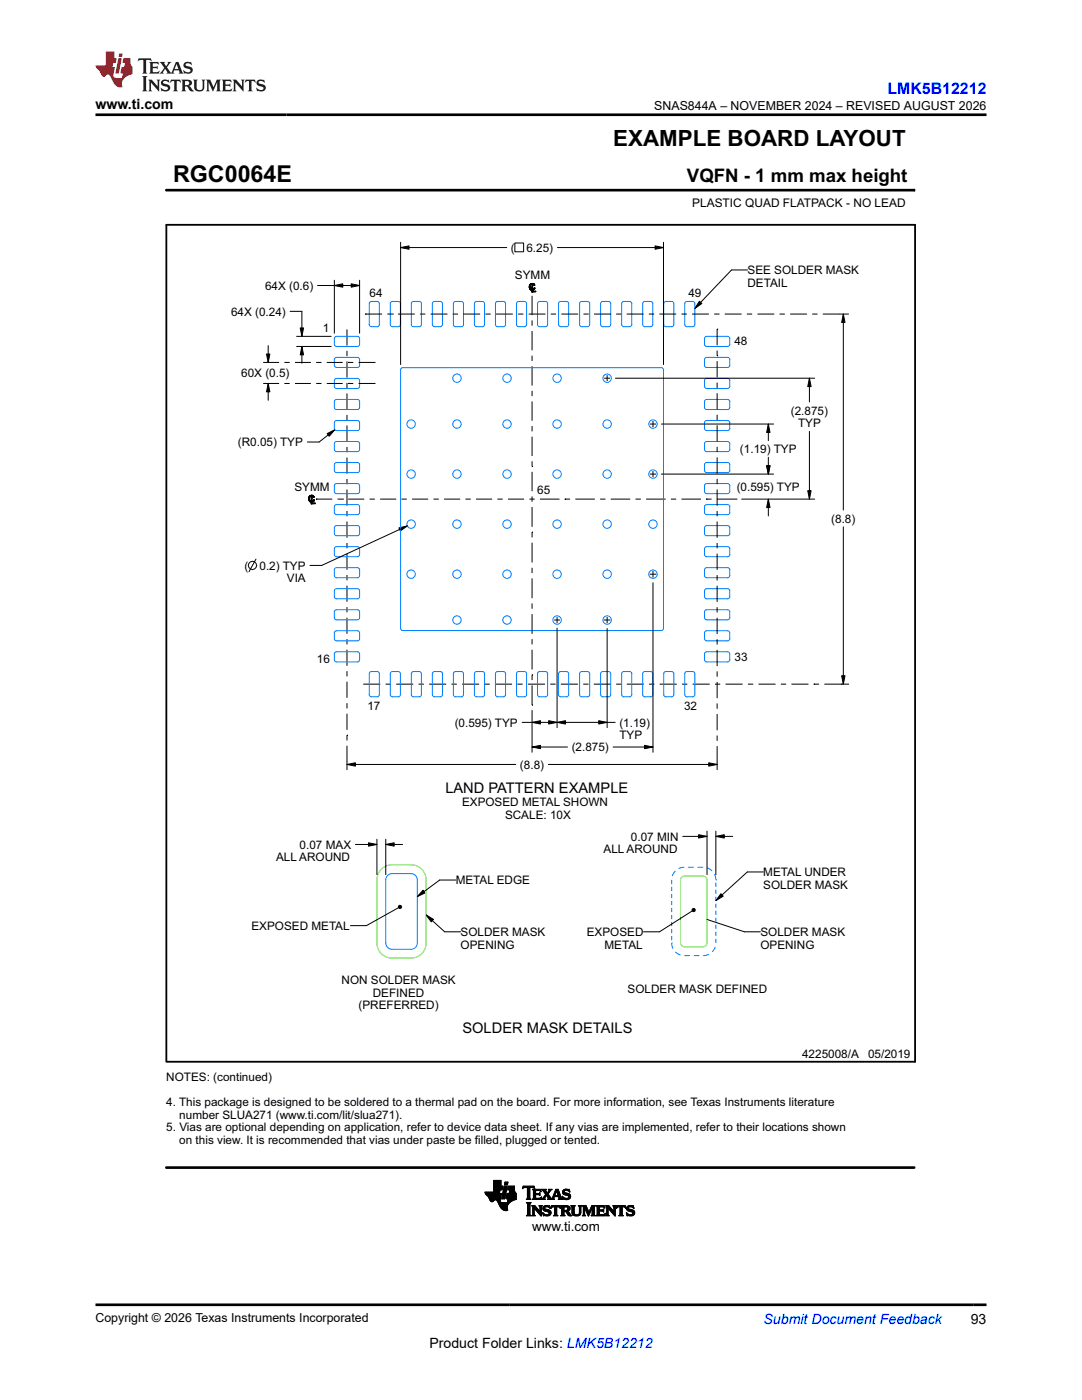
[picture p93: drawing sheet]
<svg xmlns="http://www.w3.org/2000/svg" width="216mm" height="279mm" viewBox="0 0 216 279" stroke-linecap="round" stroke-linejoin="round" font-family="sans-serif">
<defs><g id="words">
<text font-size="4.6" x="34.5" y="36.3">RGC0064E</text>
<text font-size="4.5" x="122.4" y="29.1">EXAMPLE BOARD LAYOUT</text>
<text font-size="3.7" x="137.1" y="36.3">VQFN - 1 mm max height</text>
<text font-size="3.2" fill="#00f" x="177.1" y="18.7">LMK5B12212</text>
<g font-size="2.9">
<text x="88.9" y="158.3">LAND PATTERN EXAMPLE</text>
<text x="92.3" y="206.2">SOLDER MASK DETAILS</text>
</g>
<g font-size="2.8">
<text x="19" y="21.8">www.ti.com</text>
<text x="85.7" y="269">Product Folder Links: LMK5B12212</text>
<text x="193.7" y="264.2">93</text>
</g>
<text font-size="2.8" fill="#00f" x="152.4" y="264.2">Submit Document Feedback</text>
<text font-size="2.7" x="106.2" y="245.6">www.ti.com</text>
<g font-size="2.5">
<text x="130.6" y="21.9">SNAS844A – NOVEMBER 2024 – REVISED AUGUST 2026</text>
<text x="19" y="263.9">Copyright © 2026 Texas Instruments Incorporated</text>
</g>
<text font-size="2.4" x="138.1" y="41.3">PLASTIC QUAD FLATPACK - NO LEAD</text>
<g font-size="2.3">
<text x="102" y="50.2">(</text>
<text x="105" y="50.2">6.25)</text>
<text x="52.9" y="57.8">64X (0.6)</text>
<text x="73.7" y="59.3">64</text>
<text x="102.8" y="55.7">SYMM</text>
<text x="137.4" y="59.3">49</text>
<text x="149.2" y="54.7">SEE SOLDER MASK</text>
<text x="149.2" y="57.2">DETAIL</text>
<text x="46.1" y="63">64X (0.24)</text>
<text x="64.4" y="66.2">1</text>
<text x="146.6" y="68.9">48</text>
<text x="48.1" y="75.3">60X (0.5)</text>
<text x="157.8" y="82.7">(2.875)</text>
<text x="47.5" y="89.1">(R0.05) TYP</text>
<text x="159.2" y="85.3">TYP</text>
<text x="147.7" y="90.5">(1.19) TYP</text>
<text x="58.7" y="98">SYMM</text>
<text x="107.2" y="98.6">65</text>
<text x="147" y="98">(0.595) TYP</text>
<text x="165.9" y="104.3">(8.8)</text>
<text x="48.8" y="113.7">(</text>
<text x="51.8" y="113.7">0.2) TYP</text>
<text x="57.2" y="116.2">VIA</text>
<text x="146.6" y="131.9">33</text>
<text x="63.3" y="132.3">16</text>
<text x="73.3" y="141.7">17</text>
<text x="136.5" y="141.6">32</text>
<text x="90.7" y="145">(0.595) TYP</text>
<text x="114.1" y="149.9">(2.875)</text>
<text x="123.6" y="145">(1.19)</text>
<text x="123.6" y="147.5">TYP</text>
<text x="103.8" y="153.4">(8.8)</text>
<text x="92.2" y="160.9">EXPOSED METAL SHOWN</text>
<text x="100.8" y="163.4">SCALE: 10X</text>
<text x="125.9" y="167.8">0.07 MIN</text>
<text x="55.1" y="171.9">ALL AROUND</text>
<text x="59.8" y="169.4">0.07 MAX</text>
<text x="120.4" y="170.3">ALL AROUND</text>
<text x="90.9" y="176.5">METAL EDGE</text>
<text x="152.3" y="174.9">METAL UNDER</text>
<text x="152.3" y="177.4">SOLDER MASK</text>
<text x="50.2" y="185.6">EXPOSED METAL</text>
<text x="91.9" y="186.8">SOLDER MASK</text>
<text x="91.9" y="189.3">OPENING</text>
<text x="117.1" y="186.8">EXPOSED</text>
<text x="120.6" y="189.3">METAL</text>
<text x="151.7" y="186.8">SOLDER MASK</text>
<text x="151.7" y="189.3">OPENING</text>
<text x="68.1" y="196.4">NON SOLDER MASK</text>
<text x="71.5" y="201.5">(PREFERRED)</text>
<text x="74.4" y="198.9">DEFINED</text>
<text x="125.2" y="198.1">SOLDER MASK DEFINED</text>
<text x="33.2" y="215.7">NOTES: (continued)</text>
<text x="160" y="211.1">4225008/A</text>
<text x="173.2" y="211.1">05/2019</text>
<text x="33.2" y="220.8">4. This package is designed to be soldered to a thermal pad on the board. For more information, see Texas Instruments literature</text>
<text x="33.2" y="225.8">5. Vias are optional depending on application, refer to device data sheet. If any vias are implemented, refer to their locations shown</text>
<text x="35.8" y="223.3">number SLUA271 (www.ti.com/lit/slua271).</text>
<text x="35.8" y="228.3">on this view. It is recommended that vias under paste be f</text>
<text x="94.8" y="228.3">illed, plugged or tented.</text>
</g>
</g></defs>
<g fill="none" stroke="#000" stroke-width=".2">
<path d="M33.2 38h149.2M182.4 37.7v.5M63.4 57h8.4M66.7 57l1.7-.4v.7zM66.7 55.9v10.6M70.1 56.6l1.7 .4-1.7 .3zM71.8 55.9v10.6M79.9 49.4l1.7-.3v.6zM79.9 48.4v24.4M79.9 49.4h21.2M102.7 48.5h1.8v1.7h-1.8zM105.6 57.2h.2z"/>
<path d="M105.6 57.3l.2-.1v.1zM105.6 57.3h.2zM105.6 57.1h.2zM105.6 57.1l.2 .1zM105.6 57.4h.2zM105.6 57h.2zM105.6 57l.2 .1zM105.6 57.5l.2-.1zM105.6 57l.3-.1zM105.6 57.5h.2zM105.7 57.6h.2zM105.7 56.9l.2-.1z"/>
<path d="M105.7 56.9h.2zM105.7 57.6l.2 .1zM105.7 56.8l.3-.1zM105.7 56.8h.3zM105.7 56.8h.2zM105.7 57.7h.3zM105.8 56.7h.3zM105.8 56.7h.2zM105.8 57.7h.2zM105.8 56.7h.7zM105.8 57.8h.8zM105.8 57.8h.3z"/>
<path d="M105.8 57.8h.7zM105.8 57.8h.5zM105.9 56.7l.6-.1zM105.9 56.7h.6zM105.9 57.9l.6-.1zM105.9 57.9h.5zM106 56.6h.4zM106 56.6h.5zM106 57.9h.4zM106 56.6h.3zM106.1 57h.2l-.2 .8zM106.1 57.9h.3z"/>
<path d="M106.1 58.3l.2-.2h.6zM106.1 57.9h.2l-.2 .4zM106.1 58.3l.8-.2v.2zM106.1 56.6h.2zM106.1 56.7h.4zM106.2 59v3.9M106.2 56.7h.3zM106.3 56.7h.3zM106.3 57v.8h-.2zM106.3 57.8l.3-.1zM106.3 57.9l-.2 .4zM106.4 56.8l.2-.1z"/>
<path d="M106.4 57.7h.3zM106.4 56.8h.3zM106.5 56.8l.2 .1zM106.5 57.7h.2zM106.5 56.9h.2zM106.5 57.6h.2zM106.5 57.6l.2 .1zM106.5 57.6l.2-.1zM106.6 57.5h.1zM106.6 57.4l.1 .1zM111.2 49.4h21.2M130.7 49.1l1.7 .3-1.7 .3z"/>
<path d="M132.4 48.4v24.4M149.2 53.9h-3.2l-7.4 7.7M52.5 76.5h3.2M52.5 72.3h3.2M53.2 70.7h.7l-.4 1.6zM53.5 76.5l.4 1.7h-.7zM53.5 69v3.3M53.5 76.5v3.4M56.7 76.5h1.1M56.7 72.3h1.1M57.9 62.1h2.3v5M58.9 76.5h3.1"/>
<path d="M58.9 72.3h3.1M59.2 69.1h6.9M59.2 67.1h6.9M59.9 65.4h.7l-.4 1.7zM60.2 69.1l.4 1.7h-.7zM60.2 69.1v3.4M63.1 76.5h1M63.1 72.3h1M65.2 76.5h3.2M65.2 72.3h3.2M69.2 65.7v3.3M69.2 70v1.1"/>
<path d="M69.2 72.1v3.3M69.2 76.4v1.1M69.2 78.5v3.2M69.4 76.5h.1M69.4 72.3h.1M69.4 76.5h1.1M69.4 72.3h1.1M71.5 76.5h3.2M71.5 72.3h3.2M72.9 62.7h.1M72.9 62.7h3.3M74.7 76.5h.1"/>
<path d="M74.7 72.3h.1M77.3 62.7h1.1M78.4 62.7h.1M79.4 62.7h3.4M83.8 62.7h1.1M85.9 62.7h3.4M90.3 62.7h1.1M92.5 62.7h3.3M96.9 62.7h1M99 62.7h3.3M103.4 62.7h1M105.5 62.7h3.3"/>
<path d="M106.2 63.9v1.1M106.2 66.1v3.8M106.2 71v1M106.2 73.1v3.8M106.2 78v1.1M109.9 62.7h1.1M112 62.7h3.4M116.4 62.7h1.1M118.5 62.7h3.4M120.5 75.5h1.2M121.1 74.9v1.2M122.8 75.5h39.8"/>
<path d="M122.9 62.7h1.1M125.1 62.7h3.3M129.5 62.7h1M131.6 62.7h3.3M136 62.7h1M138.1 62.7h3.4M139.6 60.1l.4 .5-1.4 1zM142.5 62.7h1.1M143.1 71h.1M143.1 65.7h.1M143.1 65.7v3.2M143.1 70v1"/>
<path d="M143.1 72.1v3.2M143.1 76.4v1M143.1 78.5v3.2M144.6 62.7h3.4M149 62.7h1.1M151.1 62.7h3.4M155.6 62.7h1M157.7 62.7h3.3M161.5 75.5l.3 1.7h-.6zM161.5 75.5v4.7M162.1 62.7h1M164.2 62.7h5.1"/>
<path d="M168.3 62.7l.3 1.7h-.7zM168.3 62.7v39.1M61.6 99.5h.2zM61.6 99.6h.2zM61.6 99.5l.2-.1zM61.6 99.6l.2-.1v.1zM61.6 99.4h.2zM61.6 99.7h.2zM61.6 99.3h.2zM61.6 99.3l.2 .1zM61.6 99.3l.2-.1zM61.6 99.8h.2z"/>
<path d="M61.7 99.9h.1zM61.7 99.2l.2-.1zM61.7 99.2h.1zM61.7 99.9l.2 .1zM61.7 99.1l.3-.1zM61.7 99.1h.3zM61.7 99.1h.2zM61.7 100h.3zM61.8 99h.3zM61.8 99h.2zM61.8 99h.7zM61.9 98.9h.5z"/>
<path d="M61.9 98.9l.6 .1zM62 98.9h.4zM62 98.9h.3zM62.1 99.3h.2l-.2 .7zM62.1 98.9h.2zM62.1 99h.4zM62.2 99h.3zM62.3 99h.3zM62.3 99.3v.7h-.2zM62.4 99h.2zM62.4 99.1h.2zM62.4 100l.3-.1z"/>
<path d="M62.4 99.1h.3zM62.5 99.2l.2-.1zM62.5 99.9h.2zM62.5 99.2h.2zM62.5 99.9l.2-.1zM62.5 99.8h.2zM62.6 99.7l.1 .1zM63.1 99.6h.1M63.1 99.6h3.2M65.3 86.5l1.5-.7-1.1 1.3zM66.8 85.8l-3.1 2.4h-2.4M67.4 99.6h1"/>
<path d="M68.4 99.6h.1M69.2 82.8v1.1M69.2 84.9v3.2M69.2 89.2v1.1M69.2 91.3v3.2M69.2 95.6v1M69.2 97.7v3.2M69.5 99.6h3.2M73.7 99.6h1.1M75.8 99.6h3.3M80.1 99.6h1.1M82.2 99.6h3.2"/>
<path d="M86.5 99.6h1.1M88.6 99.6h3.2M92.9 99.6h1M95 99.6h3.2M99.3 99.6h1M101.4 99.6h3.2M105.6 99.6h1.1M106.2 93.1h.1M106.2 80.1v3.9M106.2 85v1.1M106.2 87.1v3.9M106.2 92.1v1"/>
<path d="M106.2 94.2v3.8M106.2 99.1v1M107.7 99.6h3.9M112.7 99.6h.1M112.7 99.6h1.1M114.8 99.6h3.9M119.8 99.6h1M121.9 99.6h3.9M126.8 99.6h1.1M128.9 99.6h3.9M129.7 84.6h1.2M129.7 94.6h1.2"/>
<path d="M130.3 84v1.3M130.3 94v1.2M131.9 94.6h22.5M132 84.6h22.4M133.9 99.6h1M136 99.6h3.9M140.9 99.6h.1M140.9 99.6h1.1M143 99.6h3.9M143.1 82.8v1M143.1 84.9v3.2M143.1 89.2v1"/>
<path d="M143.1 91.3v3.2M143.1 95.6v1M143.1 97.7v3.2M146.9 99.6h.1M148 99.6h14.6M153 92.9h.6l-.3 1.7zM153.3 99.6l.3 1.7h-.6zM153.3 84.6l.3 1.7h-.6zM153.3 84.6v3.3M153.3 91.3v3.3M153.3 99.6v3.4M161.2 97.9h.6l-.3 1.7z"/>
<path d="M161.5 86.1v13.5M51.1 111.6l-1.4 2.5M61.8 100h.2zM61.8 100.1h.8zM61.8 100.1l.3-.1zM61.8 100.1h.7zM61.8 100.1l.5-.1zM61.9 100.1h.6zM61.9 100.1l.5 .1zM62 100.2h.4zM62.1 100.2h.3zM62.1 100.6l.8-.2v.2z"/>
<path d="M62.1 100.6l.2-.2h.6zM62.1 100.2h.2l-.2 .4zM62.3 100h.3zM62.3 100.2l-.2 .4zM69.2 102v1M69.2 104.1v3.2M69.2 108.4v1M69.2 110.5v3.2M69.2 114.8v1M69.2 116.9v3.2M79.6 105.4l1.7-.4-1.4 1zM81.3 105l-17.1 7.8h-2.3"/>
<path d="M106.2 106.2h.1M106.2 101.2v3.9M106.2 106.2v1.1M106.2 108.3v4M106.2 113.3v1.1M106.2 115.4v4M129.6 114.6h1.4M130.3 113.9v1.4M130.3 116.3v33.8M143.1 102v1M143.1 104.1v3.2M143.1 108.4v1"/>
<path d="M143.1 110.5v3.2M143.1 114.8v1M143.1 116.9v3.2M168.3 105.1v31.4M69.2 121.2v1M69.2 123.3v3.2M69.2 127.5v1.1M69.2 129.7v3.2M69.2 133.9v1.1M69.2 136v3.3M72.5 136.5h3.4M76.9 136.5h1.1"/>
<path d="M79.1 136.5h3.4M83.5 136.5h1.1M85.6 136.5h3.4M90.1 136.5h1M92.2 136.5h3.4M96.7 136.5h1M98.8 136.5h3.4M103.2 136.5h1.1M105.3 136.5h3.4M106.2 134.7h.1M106.2 120.4v1.1M106.2 122.5v4"/>
<path d="M106.2 127.6v1M106.2 129.7v3.9M106.2 134.7v1M106.2 136.8v3.9M109.8 136.5h1.1M110.6 123.7h1.1M111.2 123.2v1.1M111.2 125.4v19.8M111.9 136.5h3.4M116.4 136.5h1M118.5 136.5h3.4M120.5 123.7h1.3"/>
<path d="M121.1 123.1v1.3M121.1 125.4v19.8M122.9 136.5h1.1M125.1 136.5h3.4M129.5 136.5h1.1M131.6 136.5h3.4M136.1 136.5h1M138.2 136.5h3.4M142.7 136.5h1M143.1 121.2v1M143.1 123.3v3.2M143.1 127.6v1"/>
<path d="M143.1 129.7v3.2M143.1 134v1M143.1 136.1v3.2M144.8 136.5h3.4M149.2 136.5h1.1M151.3 136.5h3.5M155.8 136.5h1.1M157.9 136.5h3.4M162.4 136.5h.1M162.4 136.5h1M164.5 136.5h4.9M167.9 136.5h.1"/>
<path d="M167.9 134.9h.7l-.3 1.6zM69.2 152.6l1.7-.4v.7zM69.2 146.7h.1M69.2 140.3v1.1M69.2 142.4v3.3M69.2 146.7v1.1M69.2 148.8v4.8M69.2 152.6h33.7M104.2 144.2h18.6M106.2 144.2l1.6-.4v.7zM106.2 149.1l1.6-.4v.7zM106.2 140.7h.1"/>
<path d="M106.2 141.8v8.3M106.2 149.1h7M109.4 152.6h33.7M109.5 143.8l1.7 .4-1.7 .3zM111.2 144.2l1.6-.4v.7zM119.5 143.8l1.6 .4-1.6 .3zM122.3 149.1h8M128.6 148.7l1.7 .4-1.7 .3zM141.4 152.2l1.7 .4-1.7 .3zM143.1 140.4v1M143.1 142.5v3.2M143.1 146.8v1"/>
<path d="M143.1 148.9v4.7M70.9 168.5h4.3M73.5 168.2l1.7 .3-1.7 .4zM75.2 167.5v7.1M77 168.5l1.7-.3v.7zM77 167.5v7.1M77 168.5h3.3M84.4 177.7l.4 .5-1.5 .7zM90.9 175.6h-3.2l-4.4 3.3M136.2 166.9h4.9M139.4 166.6l1.7 .3-1.7 .4zM141.1 165.9v8.7"/>
<path d="M142.8 166.9l1.7-.3v.7zM142.8 166.9h3.4M142.8 165.9v8.7M143.9 178.4l.4 .5-1.5 .8zM152.3 174h-3.2l-6.3 5.7M79.5 180.8l.2-.1h.3l.1 .3-.1 .3h-.3l-.2-.2zM79.5 181.2l-6.4 3.5h-3.2M85 182.6l1.5 .9-.5 .5zM85 182.6l3.7 3.4h3.2M138.1 181.5l.2-.2 .3 .1 .1 .2-.1 .3h-.3l-.2-.1zM138.1 181.8l-6.5 4.2h-3.2M141.1 183.5l7.4 2.5h3.2"/>
<path d="M96.8 238h2.9M96.8 238.1h2.9M96.8 238.2h2.8M96.9 238.2h3.2l-.2 1M96.9 238.3h3.1M96.9 238.4h3.1M97 238.4h3M97.1 238.5h2.9M97.1 238.6h2.9M97.2 238.6h2.8M97.3 238.7h2.7M97.4 238.8h2.5"/>
<path d="M97.5 238.9h2.4M97.6 239h2.3M97.6 239.1h2.3M97.6 239.2h2.3M97.7 239.3h2.1M97.7 239.4h2.1M97.7 239.5h1M97.8 239.5h.8M97.8 239.6h.7M97.9 239.7h.6M97.9 239.7h.5M98.1 239.8h.2"/>
<path d="M98.5 237.8h1.2M98.5 237.7h1.2M98.5 237.6h1.3M98.5 236.7h1.8l-.1 .8h-1.7M98.5 237.4h1.7M98.5 237.3h1.7M98.5 237.2h1.7M98.5 237.2h1.8M98.5 237.1h1.8M98.5 237h1.8M98.5 236.9h1.8M98.5 236.8h1.8"/>
<path d="M98.5 236.6h1.5M98.5 236.5h1.5M98.5 236.4h1.5M98.5 236.3h1.5M98.5 236.2h1.5M98.5 236.1h1.5M98.5 236h1.5M98.5 235.9h1.5M98.5 235.8h1.5M98.5 235.7h1.5M98.5 235.6h1.5M99 239.5h.8"/>
<path d="M99.1 239.5h.7M99.2 239.6h.6M99.2 239.7h.6M99.3 239.7h.5M99.3 239.8h.5M99.3 239.9h.6M99.4 239.9h.6M99.7 237.9h-2.9l.1 .4 .6 .6 .4 .8 .4 .1 .4-.3h.4l.8 1.5 .7 .5h.7l-.1-.8 .6-.8M99.8 237.5l-.2 .7M99.9 239.2l-.1 .6 .6 .2h.8l.2-.7M100 236.7v-1.1h-1.5v2.3M100.1 239.2h.6"/>
<path d="M100.1 239.1h.6M100.2 239h.5M100.2 238.9h.6M100.2 238.8h.6M100.2 238.7h.6M100.2 238.6h.6M100.3 238.6h.5M100.3 238.5h.5M100.3 238.4h.6M100.3 238.3h.6M100.3 238.2h.6M100.3 238.1h.6"/>
<path d="M100.4 238h.5M100.4 238h.6M100.4 237.9h.6M100.4 237.8h.6M100.4 237.7h.6M100.4 237.6h.6M100.5 237.5h.5M100.5 237.4h.6M100.5 237.3h.6M100.5 237.2h.6M100.5 237.1h.6M100.6 237h.5"/>
<path d="M100.6 237h.6M100.6 236.9h.6M100.6 236.8h.6M100.6 236.7h.6l-.5 2.6h-.6zM100.7 236.4h.6M100.7 236.3h.6M100.7 236.2h.6M100.7 236.1h.6M100.7 236h.6M100.8 236h.5M100.8 235.9h.6l-.2 .6h-.5zM101 239.1h2"/>
<path d="M101 239h2M101 239.2h2M101 238.9h2M101 238.9v.3l.4 .1M101 238.8h2M101.1 238.7h1.9M101.1 238.6h1.9M101.1 238.5h1.9M101.1 238.4h1.9M101.1 238.3h1.9M101.2 239.9h.6M101.3 239.9h.6"/>
<path d="M101.3 239.8h.7M101.3 239.7h.8M101.3 239.7h.9M101.3 239.6h1M101.3 237.4h1.4M101.3 239.5h1.2M101.3 239.5h1.3M101.3 237.3h1.4M101.3 239.4h1.5M101.4 237.2h1.3M101.4 239.3h1.6M101.4 237.1h1.3"/>
<path d="M101.4 237h1.3M101.4 236.9h1.3M101.4 236.8h1.3M101.6 238.2h1.4M101.6 238.1h1.3M101.6 238h1.2M101.7 237.9h1.1M101.7 237.8h1M101.7 237.7h1M101.7 237.6h1M101.7 237.5l-.1 .7M102.7 237.5h-1.4l.2-.8h1.2v1l.3 .5v1.2"/>
<path d="M103 239.4l-1.2 .5M103 238.2h-1.8l-.2 .7M104.3 237.2h.1M104.3 237.1h.2M104.3 237h2.3M104.3 236.9h2.3M104.4 236.8h2.2M105 239.3h.9M105.2 239.2h.6M105.2 237.1h.5M105.2 239.1h.5M105.2 237.1v-.1h-.4l-.6 .2 .2-.5h2.1l.2 .5-.5-.2h-.4l-.1 .1"/>
<path d="M105.2 239l-.2 .3M105.2 239h.5M105.2 238.9h.5M105.2 238.8h.5M105.2 238.7h.5M105.2 238.6h.5M105.2 238.5h.5M105.2 238.4h.5M105.2 238.3h.5M105.2 238.2h.5M105.2 238.1h.5M105.2 238h.5"/>
<path d="M105.2 237.9h.5M105.2 237.8h.5M105.2 237.7h.5M105.2 237.6h.5M105.2 237.5h.5M105.2 237.4h.5M105.2 237.3h.5M105.2 237.2h.5M105.2 237.1v1.9M105.7 239l.2 .3M105.7 237.1v1.9M105.9 239.3h-.9"/>
<path d="M106.2 239.3h1.7M106.3 237.4h1.6M106.4 239.2h1.6M106.4 237.5h1.5M106.4 239.1h.5M106.4 237.6h.5M106.4 237.7l-.2-.4h1.6l.2 .5M106.4 239l-.2 .3M106.4 238.2h1.1l.2-.2v.6l-.2-.2-1.1 .1M106.4 239h.5M106.4 238.9h.5M106.4 238.8h.5"/>
<path d="M106.4 238.7h.5M106.4 238.6h.5M106.4 238.4h1.3M106.4 238.3h1.3M106.4 238.1h.5M106.4 238h.5M106.4 237.9h.5M106.4 237.8h.5M106.4 237.7h.5M106.4 237.7v1.3M106.5 237.1h.2M106.6 237.2h.1"/>
<path d="M106.9 237.7l.1-.1h.5l.5 .2M106.9 238.4v.7h.8l.3-.2-.1 .5-1.7-.1M106.9 237.7v.5M107.5 238.2h.2M107.6 238.5h.1M107.6 239.1h.4M107.6 238.1h.1M107.6 238.6h.1M107.6 237.6h.3M107.8 237.7h.2M107.9 239h.1M107.9 237.8h.1"/>
<path d="M108 238.9h.1M108 239.3h.8M108.1 237.4h.8M108.3 239.2h.4M108.3 237.5h.6M108.3 239.1h.4M108.4 237.6h.5M108.4 239l-.4 .3M108.4 239h.3M108.4 237.7h.6M108.5 238.9h.3M108.5 237.8h.5"/>
<path d="M108.5 238.8h.3M108.6 237.9h.5M108.6 238.8h.3M108.6 238h.5M108.7 238.7h.3M108.7 238.1h.8M108.7 238.6h.8M108.8 238.2h.6M108.8 239.3h-.8M108.8 238.5h.7M108.8 238.3h.6M108.9 238.4h.5"/>
<path d="M108.9 237.7l.1-.4h-.9l.8 1.1-.5 .6M108.9 237.7l.3 .4 .4-.5-.2-.3h.7l-.7 1M109.1 238.7h.5M109.2 238.8h.5M109.3 239.3l.1-.2-.4-.6-.3 .7 .1 .1M109.3 239.3h1.4M109.3 238h.3M109.3 238.9h.5M109.3 237.9h.3M109.4 238.3l.7 .9 .2-.2M109.4 239h.5M109.4 237.8h.3"/>
<path d="M109.4 239.1h.5M109.4 239.2h.6M109.5 237.7h.3M109.5 237.4h.6M109.5 237.6h.3M109.6 237.5h.3M110.1 239.2h.4M110.2 239.1h.3M110.2 239h.3M110.3 239l.6-1.7h.5l.6 1.8 .3 .2M110.3 238.9h.3M110.3 238.8h.3"/>
<path d="M110.4 238.8h1.5M110.4 238.7h1.5M110.4 238.6h.3M110.5 238.5h.2M110.5 238.4h.3M110.5 239.1l.2 .2M110.5 239.1l.1-.3h.8l.1 .3M110.5 238.3h.3M110.6 238.2h.2M110.6 238.1h.3M110.7 239.3h-1.4M110.7 238h.2"/>
<path d="M110.7 237.9h.3M110.7 237.8h.3M110.8 237.7h.7M110.8 237.6h.7M110.8 237.5h.6M110.9 237.4h.5M111 237.7l.4 .9h-.7zM111.1 237.8h.4M111.1 237.9h.5M111.1 238h.5M111.2 238.1h.4M111.2 238.2h.5"/>
<path d="M111.2 238.3h.5M111.3 238.4h.5M111.3 238.5h.5M111.4 238.6h.4M111.4 239.3h.9M111.5 238.8h.4M111.5 238.9h.5M111.5 239h.5M111.5 239.1l-.1 .2M111.6 239.2h.5M111.6 239.1h.4M112.2 238.8h.1"/>
<path d="M112.2 238.9h.2M112.2 237.9h.4M112.2 238h.5M112.2 237.8h.4M112.3 239h.3M112.3 239.3h-.9M112.3 238.1h.7M112.3 237.7h.3M112.3 239.1h.5M112.3 238.2h1.1M112.3 239.2h1.4M112.3 237.6h.4"/>
<path d="M112.3 239.3h.2M112.4 238.3h1.2M112.4 237.5h1.2M112.5 238.4h1.2M112.5 237.4h1.1M112.6 239.3h.9M112.7 238.5h1.1M112.7 237.3h.5M112.9 239.4h.3M113.1 238.6h.7M113.2 238.6l.3 .2-.3 .3h-.5l-.5-.4M113.3 239.1h.5"/>
<path d="M113.3 237.6h.4M113.4 238.7h.5M113.4 239h.4M113.5 238.8h.4M113.5 238.9h.3M113.5 237.7h.2M113.6 237.8h.1M113.7 237.9l-.6-.3h-.4l-.1 .2 .1 .2 1.1 .4v.5l-.2 .4-1.3 .1-.1-.7M113.7 237.9l-.1-.6h-.8l-.5 .3-.1 .3 .2 .4 .8 .3M113.7 237.9h.1M99.4 240h1M99.4 240.1h2.2"/>
<path d="M99.5 240.1h2.1M99.5 240.2h2M99.5 240.3h1.9M99.6 240.3h1.8M99.6 240.4h1.8M99.6 240.5h1.7M99.7 240.5h1.6M99.7 240.6h1.6M99.7 240.7h1.5M99.8 240.7h1.4M99.8 240.8h1.4M99.8 240.9h1.4"/>
<path d="M99.9 240.9h1.3M99.9 241h1.3M100 241.1h1.2M100.1 241.2h1.1M100.2 241.3h1M100.2 241.3h1.1M100.3 241.4h1M100.4 241.5h.9M100.6 241.5h.7M100.9 241.6h.1M101.2 240h.5M105 242.6l.3-.3v-2l-.3-.3h1l-.3 .3v2.1l.3 .2"/>
<path d="M105 242.6h1M105.1 240.1h.8M105.2 242.5h.6M105.2 240.2h.6M105.2 242.4h.5M105.3 240.3h.4M105.3 242.3h.4M105.3 242.2h.4M105.3 242.1h.4M105.3 242h.4M105.3 241.9h.4M105.3 241.8h.4"/>
<path d="M105.3 241.7h.4M105.3 241.6h.4M105.3 241.5h.4M105.3 241.4h.4M105.3 241.3h.4M105.3 241.2h.4M105.3 241.1h.4M105.3 241h.4M105.3 240.9h.4M105.3 240.8h.4M105.3 240.7h.4M105.3 240.6h.4"/>
<path d="M105.3 240.5h.4M105.3 240.4h.4M106 242.6h-1M106.1 242.6h.7M106.1 240.6h.6M106.2 240.7h.6M106.3 242.5h.4M106.3 240.8h.6M106.3 242.4h.3M106.3 240.9h.7M106.3 242.3h.3M106.3 242.2h.3"/>
<path d="M106.3 242.1h.3M106.3 242h.3M106.3 241.9h.3M106.3 241.8h.3M106.3 241.7h.3M106.3 241.6h.3M106.3 241.5h.3M106.3 241.4h.3M106.3 241.3h.3M106.3 241.2h.3M106.3 241.1h.8M106.3 241h.8"/>
<path d="M106.6 241.1v1.3l.2 .2M106.6 241.1h.1M106.6 241.1l1.4 1.6v-1.8l.2-.3h-.6l.1 .2 .1 1M106.7 241.2h.5M106.7 241.3h.6M106.8 242.6h-.7M106.8 241.4h.6M106.9 241.5h.6M107 241.6h.6M107.1 241.7h.5M107.1 241.8h.9M107.2 241.9h.8"/>
<path d="M107.3 241.9h.7M107.4 242h.6M107.5 242.1h.5M107.6 242.2h.4M107.6 240.6h.6M107.6 242.3h.4M107.7 240.7h.4M107.7 242.4h.3M107.7 240.8h.3M107.7 241.8l-1-1.2h-.6l.2 .3v1.5l-.2 .2M107.7 241.8h.1M107.7 240.9h.3"/>
<path d="M107.8 241.7h.2M107.8 241.6h.2M107.8 241.5h.2M107.8 241.4h.2M107.8 241.3h.2M107.8 241.2h.2M107.8 241.1h.2M107.8 241h.2M107.8 242.5h.2M107.9 242.6h.1M108.3 242h.1M108.3 242.1h.1"/>
<path d="M108.3 242.2h.3M108.3 241.2h.4M108.3 241.1h.4M108.3 241.3h.5M108.3 242.3h.4M108.3 241h.4M108.4 241.4h.8M108.4 242.4h.6M108.4 240.9h.4M108.4 242.5h1.3M108.4 241.5h1.2M108.4 242.6h.1"/>
<path d="M108.4 240.8h1.3M108.5 241.6h1.2M108.5 240.7h1.2M108.6 241.7h1.2M108.7 242.6h.9M108.7 240.6h.7M108.9 241.8l-.5-.4v-.5l.4-.3h.9l.1 .6-.7-.4-.3 .1-.1 .2 1 .5 .3 .4M108.9 241.8l.6 .1v.4l-.6 .1-.6-.4M108.9 241.8h1M109.2 242.4h.6M109.3 241.9h.6M109.4 240.9h.3"/>
<path d="M109.5 242.3h.4M109.5 241.9h.4M109.5 242.2h.4M109.5 242h.5M109.6 242.1h.3M109.6 240.6h.1M109.6 241h.2M109.7 241.1h.1M109.9 241.1h.1M109.9 241h.2M110 242l-.3 .5-.6 .2-.5-.2-.2 .1-.1-.6M110 240.9h.2"/>
<path d="M110 240.8h1.8M110 240.7h1.7M110.1 240.6h1.6M110.4 242.6h.9M110.6 242.5h.5M110.6 242.4h.5M110.7 240.9h.4M110.7 242.3h.4M110.7 241l-.1-.1h-.3l-.4 .2 .2-.5h1.6l.2 .5-.5-.2h-.3v.1M110.7 241v1.4l-.3 .2M110.7 242.2h.4M110.7 242.1h.4"/>
<path d="M110.7 242h.4M110.7 241.9h.4M110.7 241.8h.4M110.7 241.7h.4M110.7 241.6h.4M110.7 241.5h.4M110.7 241.4h.4M110.7 241.3h.4M110.7 241.2h.4M110.7 241.1h.4M110.7 241h.4M111.1 241v1.4l.2 .2"/>
<path d="M111.3 242.6h-.9M111.6 240.9h.2M111.7 241h.1M111.7 241.1h.1M111.9 242.6l.2-.2v-1.5l-.2-.3 1.5 .1 .3 .2v.4l-.1 .3-.4 .1 .9 .9h-.6l-.5-.7-.5-.1v.6l.2 .2M111.9 242.6h.8M111.9 240.6h1.3M112 240.7h1.5M112 242.5h.6M112.1 240.8h1.5M112.1 242.4h.4M112.1 240.9h.4"/>
<path d="M112.1 242.3h.4M112.1 242.2h.4M112.1 242.1h.4M112.1 242h.4M112.1 241.9h.4M112.1 241.8h1.2M112.1 241.7h1.3M112.1 241.6h1.5M112.1 241.5h.4M112.1 241.4h.4M112.1 241.3h.4M112.1 241.2h.4"/>
<path d="M112.1 241.1h.4M112.1 241h.4M112.7 240.9h-.2v.7M112.7 242.6h-.8M112.9 240.9h.3l.1 .3-.1 .3-.3 .1M112.9 241.9h.6M113 241.9h.5M113.1 242h.5M113.1 242.1h.6M113.1 240.9h.6M113.2 241.5h.5M113.2 242.2h.5"/>
<path d="M113.2 242.3h.6M113.2 241h.5M113.2 241.4h.5M113.3 241.3h.4M113.3 241.1h.5M113.3 241.2h.5M113.3 242.4h.6M113.4 242.5h.6M113.5 242.6h.6M113.9 240.6h.9M114.1 240.7h.5M114.1 240.8h.5"/>
<path d="M114.1 240.9h.5M114.1 241.9h.5M114.1 241.8h.5M114.1 241.7h.5M114.1 241.6h.5M114.1 241.5h.5M114.1 241.4h.5M114.1 241.3h.5M114.1 241.2h.5M114.1 241.1h.5M114.1 241h.5M114.1 242h.5"/>
<path d="M114.1 242.1h.5M114.2 242.2h.4M114.2 242.3h.5M114.3 242.4h.6M114.4 242.5h1.3M114.6 241.9l.1 .4 .4 .1 .4-.1 .1-.4M114.6 241.9v-1l.2-.3h-.9l.2 .3 .1 1.3 .2 .3 .5 .2 .6-.1 .3-.2 .1-.5M114.6 242.6h.9M115.3 242.4h.5M115.4 240.6h.7M115.5 242.3h.3M115.5 240.7h.5"/>
<path d="M115.6 242.2h.3M115.6 242.1h.3M115.6 240.8h.3M115.6 242h.3M115.6 240.9h.3M115.6 241.9v-1l-.2-.3h.7l-.2 .3v1M115.6 241.9h.3M115.6 241.8h.3M115.6 241.7h.3M115.6 241.6h.3M115.6 241.5h.3M115.6 241.4h.3"/>
<path d="M115.6 241.3h.3M115.6 241.2h.3M115.6 241.1h.3M115.6 241h.3M116.2 242.6l.2-.3v-1.4l-.2-.3h.7l.6 1.3 .6-1.3h.7l-.2 .3v1.5l.2 .2M116.2 242.6h.6M116.2 240.6h.7M116.3 240.7h.7M116.3 242.5h.4M116.4 240.8h.6M116.4 242.4h.3M116.4 240.9h.7"/>
<path d="M116.4 242.3h.3M116.4 242.2h.3M116.4 242.1h.3M116.4 242h.3M116.4 241.9h.3M116.4 241.8h.3M116.4 241.7h.3M116.4 241.6h.3M116.4 241.5h.3M116.4 241.4h.3M116.4 241.3h.3M116.4 241.2h.3"/>
<path d="M116.4 241.1h.8M116.4 241h.7M116.7 242.3l.1 .3M116.7 242.3v-1.3l.7 1.7 .8-1.7v1.4l-.2 .2M116.7 241.2h.5M116.8 241.3h.4M116.8 241.4h.5M116.8 242.6h-.6M116.9 241.5h.4M116.9 241.6h.5M116.9 241.7h.5M117 241.8h.4"/>
<path d="M117 241.9h.5M117.1 241.9h.7M117.1 242h.6M117.1 242.1h.6M117.2 242.2h.4M117.2 242.3h.4M117.3 242.4h.3M117.3 242.5h.2M117.4 242.6h.1M117.6 241.9h.2M117.6 241.8h.2M117.6 241.7h.3"/>
<path d="M117.7 241.6h.2M117.7 241.5h.3M117.8 241.4h.2M117.8 241.3h.2M117.8 241.2h.3M117.9 241.1h.7M117.9 241h.7M118 240.9h.6M118 242.6h.8M118 240.8h.6M118 240.7h.7M118.1 240.6h.7"/>
<path d="M118.1 242.5h.6M118.1 242.4h.5M118.2 242.3h.4M118.2 242.2h.4M118.2 242.1h.4M118.2 242h.4M118.2 241.9h.4M118.2 241.8h.4M118.2 241.7h.4M118.2 241.6h.4M118.2 241.5h.4M118.2 241.4h.4"/>
<path d="M118.2 241.3h.4M118.2 241.2h.4M118.8 242.6h-.8M119 242.6h1.6M119 240.6h1.6M119.1 240.7h1.5M119.1 242.5h1.6M119.1 240.8h1.5M119.2 242.4h1.5M119.2 240.9h.4M119.2 242.3h.4M119.2 242.2h.4"/>
<path d="M119.2 242.1h.4M119.2 242h.4M119.2 241.9h.4M119.2 241.8h.4M119.2 241.7h1.3M119.2 241.6h1.3M119.2 241.5h1.3M119.2 241.4h.4M119.2 241.3h.4M119.2 241.2h.4M119.2 241.1h.4M119.2 241h.4"/>
<path d="M119.6 241v.5h.6l.3-.2v.6l-.3-.2h-.6v.7h.8l.4-.3M119.8 240.9l-.2 .1M120.1 240.9l.6 .2M120.3 241.8h.2M120.4 241.4h.1M120.4 240.9h.3M120.6 242.3h.2M120.6 241h.1M120.7 241.1h.1M120.7 241.1l-.2-.5h-1.5l.2 .3v1.4l-.2 .3M120.7 242.2h.1M120.8 242.1h.1"/>
<path d="M120.8 242.1l-.2 .5h-1.6M120.9 242.6h.6M120.9 240.6h.6M121 240.7h.6M121 242.5h.4M121 240.8h.6M121.1 242.4h.2M121.1 240.9h.6M121.1 242.3h.2M121.1 242.2h.2M121.1 242.1h.2M121.1 242h.2"/>
<path d="M121.1 241.9h.2M121.1 241.8h.2M121.1 241.7h.2M121.1 241.6h.2M121.1 241.5h.2M121.1 241.4h.2M121.1 241.3h.2M121.1 241.2h.2M121.1 241.1h.8M121.1 241h.7M121.3 241.1v1.3l.2 .2M121.3 241.1h.1"/>
<path d="M121.3 241.1l1.5 1.6v-1.8l.1-.3h-.6l.2 .3v.9l-1-1.2h-.6l.2 .3v1.4l-.2 .3M121.4 241.2h.6M121.5 241.3h.6M121.5 242.6h-.6M121.6 241.4h.5M121.6 241.5h.6M121.7 241.6h.6M121.8 241.7h.6M121.9 241.8h.9M122 241.9h.8M122.1 241.9h.7M122.1 242h.7"/>
<path d="M122.2 242.1h.6M122.3 242.2h.5M122.3 240.6h.6M122.4 242.3h.4M122.4 240.7h.5M122.5 242.4h.3M122.5 240.8h.3M122.5 240.9h.3M122.5 241.7h.3M122.5 241.6h.3M122.5 241.5h.3M122.5 241.4h.3"/>
<path d="M122.5 241.3h.3M122.5 241.2h.3M122.5 241.1h.3M122.5 241h.3M122.6 242.5h.2M122.6 242.6h.2M123 241.1h.1M123 241h.2M123 240.9h.3M123.1 240.8h1.7M123.1 240.7h1.7M123.1 240.6h1.7"/>
<path d="M123.5 242.6h.9M123.7 242.5h.5M123.7 242.4h.5M123.7 240.9h.5M123.7 241l-.3-.1-.4 .2 .1-.5h1.7l.1 .5-.4-.2h-.3l-.1 .1M123.7 241v1.4l-.2 .2M123.7 242.3h.4M123.7 242.2h.4M123.7 242.1h.4M123.7 242h.4M123.7 241.9h.4M123.7 241.8h.4"/>
<path d="M123.7 241.7h.4M123.7 241.6h.4M123.7 241.5h.4M123.7 241.4h.4M123.7 241.3h.4M123.7 241.2h.4M123.7 241.1h.4M123.7 241h.4M124.1 241l.1 1.4 .2 .2M124.4 242.6h-.9M124.6 240.9h.2M124.7 241h.2"/>
<path d="M124.8 241.1h.1M125 242h.1M125 242.1h.1M125 242.2h.3M125 241.2h.4M125 241.1h.4M125 241.3h.5M125 242.3h.4M125 241h.4M125.1 241.4h.8M125.1 242.4h.6M125.1 240.9h.4"/>
<path d="M125.1 242.5h1.3M125.1 241.5h1.2M125.1 242.6h.1M125.1 240.8h1.3M125.2 241.6h1.2M125.2 240.7h1.2M125.3 241.7h1.2M125.4 242.6h.9M125.4 240.6h.7M125.6 241.8l-.5-.3v-.6l.4-.3h.9l.1 .6-.7-.4-.3 .1-.1 .3 1 .4 .3 .4M125.6 241.8l.6 .1v.4l-.6 .1-.6-.4M125.6 241.8h1"/>
<path d="M125.9 242.4h.6M126 241.9h.6M126.1 240.9h.3M126.2 242.3h.4M126.2 241.9h.4M126.2 242.2h.4M126.2 242h.5M126.3 242.1h.3M126.3 240.6h.1M126.3 241h.2M126.4 241.1h.1M126.7 242l-.3 .5-.6 .2-.5-.2-.2 .1-.1-.6"/>
<circle cx="50.4" cy="112.8" r=".82"/>
</g>
<g fill="#000">
<path d="M66.7 57l1.7-.4v.7zM70.1 56.6l1.7 .4-1.7 .3zM79.9 49.4l1.7-.3v.6zM105.6 57.2h.2zM105.6 57.3l.2-.1v.1zM105.6 57.1h.2zM105.6 57.4h.2zM105.6 57h.2zM105.6 57.5l.2-.1zM105.6 57.5h.2zM105.7 57.6h.2zM105.7 56.9h.2z"/>
<path d="M105.7 57.6l.2 .1zM105.7 56.8h.3zM105.7 57.7h.3zM105.8 56.7h.3zM105.8 57.7h.2zM105.6 57.1l.2 .1zM105.6 57.3h.2zM105.6 57l.2 .1zM105.8 57.8h.8zM105.6 57l.3-.1zM105.9 56.7h.6zM105.9 57.9l.6-.1z"/>
<path d="M105.7 56.9l.2-.1zM105.7 56.8h.2zM106 56.6h.5zM106 57.9h.4zM105.7 56.8l.3-.1zM105.8 56.7h.2zM106 56.6h.4zM105.8 57.8h.3zM106.3 57v.8h-.2zM105.8 57.8h.5zM106.1 57.9h.3zM106.1 58.3l.8-.2v.2z"/>
<path d="M106.1 56.6h.2zM105.8 56.7h.7zM106.1 56.7h.4zM106.2 56.7h.3zM106.3 56.7h.3zM106.1 57h.2l-.2 .8zM106.3 57.8l.3-.1zM106.1 58.3l.2-.2h.6zM106.3 57.9l-.2 .4zM106.1 57.9h.2l-.2 .4zM106 56.6h.3zM106.4 57.7h.3z"/>
<path d="M106.4 56.8l.2-.1zM106.4 56.8h.3zM106.5 57.7h.2zM105.9 57.9h.5zM105.9 56.7l.6-.1zM106.5 56.8l.2 .1zM106.5 57.6h.2zM105.8 57.8h.7zM106.5 56.9h.2zM106.6 57.5h.1zM106.5 57.6l.2-.1zM106.5 57.6l.2 .1z"/>
<path d="M106.6 57.4l.1 .1zM130.7 49.1l1.7 .3-1.7 .3zM53.2 70.7h.7l-.4 1.6zM53.5 76.5l.4 1.7h-.7zM59.9 65.4h.7l-.4 1.7zM60.2 69.1l.4 1.7h-.7zM139.6 60.1l.4 .5-1.4 1zM161.5 75.5l.3 1.7h-.6zM168.3 62.7l.3 1.7h-.7zM61.6 99.5l.2-.1zM61.6 99.6l.2-.1v.1zM61.6 99.4h.2z"/>
<path d="M61.6 99.7h.2zM61.6 99.3h.2zM61.6 99.3l.2-.1zM61.6 99.8h.2zM61.7 99.9h.1zM61.7 99.2l.2-.1zM61.7 99.9l.2 .1zM61.7 99.1h.3zM61.7 100h.3zM61.8 99h.3zM61.6 99.5h.2zM61.6 99.6h.2z"/>
<path d="M61.6 99.3l.2 .1zM61.7 99.2h.1zM61.9 98.9l.6 .1zM61.7 99.1h.2zM61.9 98.9h.5zM61.7 99.1l.3-.1zM61.8 99h.2zM62 98.9h.4zM62.1 98.9h.2zM61.8 99h.7zM62.1 99h.4zM62.2 99h.3z"/>
<path d="M62.3 99h.3zM62.1 99.3h.2l-.2 .7zM62 98.9h.3zM62.4 99h.2zM62.4 99.1h.2zM62.4 100l.3-.1zM62.4 99.1h.3zM62.5 99.9h.2zM62.5 99.2l.2-.1zM62.5 99.2h.2zM62.5 99.8h.2zM62.5 99.9l.2-.1z"/>
<path d="M62.6 99.7l.1 .1zM65.3 86.5l1.5-.7-1.1 1.3zM153.3 99.6l.3 1.7h-.6zM153 92.9h.6l-.3 1.7zM153.3 84.6l.3 1.7h-.6zM161.2 97.9h.6l-.3 1.7zM61.8 100h.2zM61.8 100.1h.8zM61.9 100.1h.6zM62 100.2h.4zM61.8 100.1l.3-.1zM62.3 99.3v.7h-.2z"/>
<path d="M61.8 100.1l.5-.1zM62.1 100.2h.3zM62.1 100.6l.8-.2v.2zM62.3 100h.3zM62.1 100.6l.2-.2h.6zM62.3 100.2l-.2 .4zM62.1 100.2h.2l-.2 .4zM61.9 100.1l.5 .1zM61.8 100.1h.7zM79.6 105.4l1.7-.4-1.4 1zM167.9 134.9h.7l-.3 1.6zM69.2 152.6l1.7-.4v.7z"/>
<path d="M106.2 144.2l1.6-.4v.7zM106.2 149.1l1.6-.4v.7zM109.5 143.8l1.7 .4-1.7 .3zM111.2 144.2l1.6-.4v.7zM119.5 143.8l1.6 .4-1.6 .3zM128.6 148.7l1.7 .4-1.7 .3zM141.4 152.2l1.7 .4-1.7 .3zM73.5 168.2l1.7 .3-1.7 .4zM77 168.5l1.7-.3v.7zM84.4 177.7l.4 .5-1.5 .7zM139.4 166.6l1.7 .3-1.7 .4zM142.8 166.9l1.7-.3v.7z"/>
<path d="M143.9 178.4l.4 .5-1.5 .8zM79.5 180.8l.2-.1h.3l.1 .3-.1 .3h-.3l-.2-.2zM85 182.6l1.5 .9-.5 .5zM138.1 181.5l.2-.2 .3 .1 .1 .2-.1 .3h-.3l-.2-.1z"/>
</g>
<path d="M33.2 44.9h149.4v167h-149.4z" fill="none" stroke="#000" stroke-width=".36"/>
<path d="M33.2 38h149.2M33.2 233h149.2" fill="none" stroke="#000" stroke-width=".53"/>
<g fill="none" stroke="#007fff" stroke-width=".2">
<path d="M66.9 79.8h4.6l.3 .3-.1 1.4-.4 .2h-4.4l-.2-.4v-1.2zM66.9 67.2h4.6l.3 .3-.1 1.4-.4 .2h-4.4l-.2-.4v-1.2zM66.9 71.4h4.6l.3 .3-.1 1.4-.4 .2h-4.4l-.2-.4v-1.2zM66.9 75.6h4.6l.3 .3-.1 1.4-.4 .2h-4.4l-.2-.4v-1.2zM73.9 60.2h1.4l.3 .2 .1 4.4-.2 .3-1.4 .1-.4-.2v-4.4zM78.1 60.2h1.4l.3 .2 .1 4.4-.2 .3-1.4 .1-.4-.2v-4.4zM80.1 73.4h51.9l.3 .2 .1 51.8-.2 .4h-51.8l-.4-.2-.1-51.8zM82.1 60.4l.4-.2h1.2l.3 .2 .1 4.4-.2 .3-1.4 .1-.4-.2zM86.5 60.2h1.4l.3 .2 .1 4.4-.2 .3-1.4 .1-.4-.2v-4.4zM90.7 60.2h1.4l.3 .2 .1 4.4-.2 .3-1.4 .1-.4-.2v-4.4zM94.9 60.2h1.4l.3 .2 .1 4.4-.2 .3-1.4 .1-.4-.2v-4.4zM98.9 60.4l.4-.2h1.2l.3 .2 .1 4.4-.2 .3-1.4 .1-.4-.2z"/>
<path d="M103.1 60.4l.4-.2h1.2l.3 .2 .1 4.4-.2 .3-1.4 .1-.4-.2zM107.5 60.2h1.4l.3 .2 .1 4.4-.2 .3-1.4 .1-.4-.2v-4.4zM111.7 60.2h1.3l.4 .2 .1 4.4-.2 .3-1.4 .1-.4-.2v-4.4zM115.9 60.2h1.3l.4 .2 .1 4.4-.2 .3-1.4 .1-.4-.2-.1-4.4zM119.9 60.4l.4-.2h1.1l.4 .2 .1 4.4-.2 .3-1.4 .1-.4-.2zM124.3 60.2h1.3l.4 .2 .1 4.4-.3 .3-1.3 .1-.4-.2-.1-4.4zM128.4 60.2h1.4l.4 .2 .1 4.4-.3 .3-1.3 .1-.4-.2-.1-4.4zM132.6 60.2h1.4l.4 .2 .1 4.4-.3 .3-1.3 .1-.4-.2-.1-4.4zM136.7 60.4l.4-.2h1.1l.4 .2v4.4l-.2 .3-1.3 .1-.4-.2zM140.8 79.8h4.6l.2 .3v1.4l-.4 .2h-4.4l-.2-.4v-1.2zM140.8 75.6h4.6l.2 .3v1.4l-.4 .2h-4.4l-.2-.4v-1.2zM140.8 71.4h4.6l.2 .3v1.4l-.4 .2h-4.4l-.2-.4v-1.2z"/>
<path d="M140.8 67.2h4.6l.2 .3v1.4l-.4 .2h-4.4l-.2-.4v-1.2zM66.9 84h4.6l.3 .3-.1 1.4-.4 .2h-4.4l-.2-.4v-1.2zM66.9 88.2h4.6l.3 .3-.1 1.4-.4 .2h-4.4l-.2-.4v-1.2zM66.9 92.4h4.6l.3 .3-.1 1.4-.4 .2h-4.4l-.2-.4v-1.2zM66.9 96.6h4.6l.3 .3-.1 1.4-.4 .2h-4.4l-.2-.4v-1.2zM140.8 96.6h4.6l.2 .3v1.4l-.4 .2h-4.4l-.2-.4v-1.2zM140.8 92.4h4.6l.2 .3v1.4l-.4 .2h-4.4l-.2-.4v-1.2zM140.8 88.2h4.6l.2 .3v1.4l-.4 .2h-4.4l-.2-.4v-1.2zM140.8 84h4.6l.2 .3v1.4l-.4 .2h-4.4l-.2-.4v-1.2zM66.9 100.8h4.6l.3 .3-.1 1.4-.4 .2h-4.4l-.2-.4v-1.2zM66.9 105h4.6l.3 .3-.1 1.4-.4 .2h-4.4l-.2-.4v-1.2zM66.9 109.2h4.6l.3 .3-.1 1.4-.4 .2h-4.4l-.2-.4v-1.2z"/>
<path d="M66.9 113.3h4.6l.3 .4-.1 1.4-.4 .2-4.4-.1-.2-.3v-1.2zM66.9 117.5h4.6l.3 .4-.1 1.4-.4 .2-4.4-.1-.2-.3v-1.2zM140.8 117.5h4.6l.2 .4v1.4l-.4 .2-4.4-.1-.2-.3v-1.2zM140.8 113.3h4.6l.2 .4v1.4l-.4 .2-4.4-.1-.2-.3v-1.2zM140.8 109.2h4.6l.2 .3v1.4l-.4 .2h-4.4l-.2-.4v-1.2zM140.8 105h4.6l.2 .3v1.4l-.4 .2h-4.4l-.2-.4v-1.2zM140.8 100.8h4.6l.2 .3v1.4l-.4 .2h-4.4l-.2-.4v-1.2zM66.9 121.7h4.6l.3 .4-.1 1.4-.4 .2-4.4-.1-.2-.3v-1.2zM66.9 125.9h4.6l.3 .4-.1 1.4-.4 .2-4.4-.1-.2-.3v-1.2zM66.9 130.1h4.6l.3 .4-.1 1.4-.4 .2-4.4-.1-.2-.3v-1.2zM73.9 134.1l1.4-.1 .3 .2 .1 4.4-.2 .4-1.4 .1-.4-.3v-4.4zM78.1 134.1l1.4-.1 .3 .2 .1 4.4-.2 .4-1.4 .1-.4-.3v-4.4z"/>
<path d="M82.1 134.2l.4-.2h1.2l.3 .2 .1 4.4-.2 .4-1.4 .1-.4-.3zM86.5 134.1l1.4-.1 .3 .2 .1 4.4-.2 .4-1.4 .1-.4-.3v-4.4zM90.7 134.1l1.4-.1 .3 .2 .1 4.4-.2 .4-1.4 .1-.4-.3v-4.4zM94.9 134.1l1.4-.1 .3 .2 .1 4.4-.2 .4-1.4 .1-.4-.3v-4.4zM98.9 134.2l.4-.2h1.2l.3 .2 .1 4.4-.2 .4-1.4 .1-.4-.3zM103.1 134.2l.4-.2h1.2l.3 .2 .1 4.4-.2 .4-1.4 .1-.4-.3zM107.5 134.1l1.4-.1 .3 .2 .1 4.4-.2 .4-1.4 .1-.4-.3v-4.4zM111.7 134.1l1.3-.1 .4 .2 .1 4.4-.2 .4-1.4 .1-.4-.3v-4.4zM115.9 134.1l1.3-.1 .4 .2 .1 4.4-.2 .4-1.4 .1-.4-.3-.1-4.4zM119.9 134.2l.4-.2h1.1l.4 .2 .1 4.4-.2 .4-1.4 .1-.4-.3zM124.3 134.1l1.3-.1 .4 .2 .1 4.4-.3 .4-1.3 .1-.4-.3-.1-4.4zM128.4 134.1l1.4-.1 .4 .2 .1 4.4-.3 .4-1.3 .1-.4-.3-.1-4.4z"/>
<path d="M132.6 134.1l1.4-.1 .4 .2 .1 4.4-.3 .4-1.3 .1-.4-.3-.1-4.4zM136.7 134.2l.4-.2h1.1l.4 .2v4.4l-.2 .4-1.3 .1-.4-.3zM140.8 130.1h4.6l.2 .4v1.4l-.4 .2-4.4-.1-.2-.3v-1.2zM140.8 125.9h4.6l.2 .4v1.4l-.4 .2-4.4-.1-.2-.3v-1.2zM140.8 121.7h4.6l.2 .4v1.4l-.4 .2-4.4-.1-.2-.3v-1.2zM77.5 174.6l.7-.3h3.8a1.26 1.26 0 0 1 1.3 1.3v12.6a1.26 1.26 0 0 1-1.3 1.3h-3.8a1.26 1.26 0 0 1-1.2-1.3v-12.6v-.4zM134 175.6v.8M134 177v.8M134 178.4v.8M134 179.8v.8M134.8 173.8l-.7 1M136.5 173.1l-1.1 .3"/>
<path d="M137.3 173.1h1.1M139.2 173.1h1.1M141.1 173.2l1 .6M142.6 174.5l.2 1.1M142.8 175.6h.1M142.8 176.2v.8M142.8 177.6v.8M142.8 179v.8M134 188.2h.1M134 181.2v.8M134 182.6v.8M134 184v.8"/>
<path d="M134 185.4v.8M134 186.8v.8M134 188.2l.3 1.1M134.3 189.3h.1M134.8 190l1 .6M136.5 190.7h1.2M138.4 190.7h1.2M141.5 190.4l-1.2 .3M142.7 189l-.6 1M142.8 180.4v.8M142.8 181.8v.8M142.8 183.2v.8"/>
<path d="M142.8 184.6v.8M142.8 186v.8M142.8 187.4v.8"/>
<circle cx="91.2" cy="75.5" r=".84"/>
<circle cx="101.2" cy="75.5" r=".84"/>
<circle cx="111.2" cy="75.5" r=".84"/>
<circle cx="121.1" cy="75.5" r=".84"/>
<circle cx="82" cy="84.6" r=".84"/>
<circle cx="82" cy="94.6" r=".84"/>
<circle cx="91.2" cy="84.6" r=".84"/>
<circle cx="91.2" cy="94.6" r=".84"/>
<circle cx="101.2" cy="84.6" r=".84"/>
<circle cx="101.2" cy="94.6" r=".84"/>
<circle cx="111.2" cy="84.6" r=".84"/>
<circle cx="111.2" cy="94.6" r=".84"/>
<circle cx="121.1" cy="84.6" r=".84"/>
<circle cx="121.1" cy="94.6" r=".84"/>
<circle cx="130.3" cy="84.6" r=".84"/>
<circle cx="130.3" cy="94.6" r=".84"/>
<circle cx="82" cy="114.6" r=".84"/>
<circle cx="82" cy="104.6" r=".84"/>
<circle cx="91.2" cy="114.6" r=".84"/>
<circle cx="91.2" cy="104.6" r=".84"/>
<circle cx="101.2" cy="114.6" r=".84"/>
<circle cx="101.2" cy="104.6" r=".84"/>
<circle cx="111.2" cy="114.6" r=".84"/>
<circle cx="111.2" cy="104.6" r=".84"/>
<circle cx="121.1" cy="114.6" r=".84"/>
<circle cx="121.1" cy="104.6" r=".84"/>
<circle cx="130.3" cy="114.6" r=".84"/>
<circle cx="130.3" cy="104.6" r=".84"/>
<circle cx="91.2" cy="123.7" r=".84"/>
<circle cx="101.2" cy="123.7" r=".84"/>
<circle cx="111.2" cy="123.7" r=".84"/>
<circle cx="121.1" cy="123.7" r=".84"/>
</g>
<path d="M76.3 173.2l1.2-.5 4.5-.1a3 3 0 0 1 3 3v12.6a3 3 0 0 1-3 3h-3.8a3 3 0 0 1-3-3v-12.6a3 3 0 0 1 1.1-2.4zM136 175.1l.5-.3h3.8l.4 .1 .4 .5v12.8a.76 .76 0 0 1-.8 .7h-3.8a.76 .76 0 0 1-.7-.7v-12.6z" fill="none" stroke="#6ef200" stroke-width=".2"/>
<path d="M27.7 11.6l-.2 .6 .5-.2h.6v.1v2.2l-.2 .4h1l-.2-.4v-2.2v-.1h.5l.5 .2-.1-.6zM29.8 12.4l.2 .3v1.6l-.2 .4h1.9l.1-.6a1.08 1.08 0 0 1-1.3 .2v-.7h.6l.4 .2v-.7l-.4 .2h-.6v-.5l.2-.2a1 1 0 0 1 1 .3l-.1-.5zM31.8 12.4l1 1.1-1 1.2h.9l-.2-.2 .4-.8 .5 .8-.2 .2h1.6l-.2-.2 .1-.5h1l.1 .5-.1 .2h.9l-.2-.4-.8-1.9h-.5l-1 2.1-.8-1.1 .9-1h-.8l.2 .2-.5 .6-.3-.6 .1-.2zM35.2 12.8l.4 1h-.8zM36.8 12.5a.65 .65 0 0 0-.2 .7 .65 .65 0 0 0 .6 .5l.7 .1 .1 .3a.79 .79 0 0 1-.7 .4 .79 .79 0 0 1-.7-.5l.1 .7 .2-.1a.93 .93 0 0 0 1.1 0 .93 .93 0 0 0 .4-.9 1.46 1.46 0 0 0-1.2-.6l-.1-.3a1.09 1.09 0 0 1 1.2 .2l-.2-.6-.1 .1-.6-.2zM28.4 15.2l.2 .4v2.2l-.2 .4h1l-.2-.4v-2.2l.2-.4zM29.6 15.9l.2 .4v1.5l-.2 .4h.8l-.3-.4v-1.3l1.7 1.8v-2l.2-.4h-.8l.2 .2 .1 1.1-1.2-1.3zM32.3 16a.65 .65 0 0 0-.2 .8 .65 .65 0 0 0 .7 .4l.6 .2 .1 .2a.79 .79 0 0 1-.7 .4 .79 .79 0 0 1-.7-.5l.1 .7 .2-.1a.93 .93 0 0 0 1.1 .1 .93 .93 0 0 0 .4-1 1.46 1.46 0 0 0-1.2-.5l-.1-.4a1.09 1.09 0 0 1 1.2 .2l-.2-.6-.1 .1-.6-.1zM34.1 15.9l-.1 .6a.63 .63 0 0 1 .7-.3l.1 1.6-.3 .4h1l-.2-.4v-1.6a.66 .66 0 0 1 .8 .3l-.1-.6zM36.2 15.9l.2 .4v1.5l-.2 .4h.9l-.2-.2v-.7h.5l.1 .2a.79 .79 0 0 0 1.2 .6l-1-.9a.61 .61 0 0 0 .6-.6 .61 .61 0 0 0-.5-.7zM36.9 16.2h.2a.47 .47 0 0 1 .5 .1 .47 .47 0 0 1 .1 .5l-.2 .1-.6 .1zM38.5 15.9l.2 .2a2.27 2.27 0 0 0 .4 2 1.04 1.04 0 0 0 1.7-.7v-1.3l.2-.2h-.8l.2 .4v1.1a.6 .6 0 0 1-.6 .6 .6 .6 0 0 1-.6-.6v-1.1l.3-.4zM41.1 15.9l.2 .4v1.5l-.2 .4h.7l-.2-.4v-1.4l.9 1.9 .8-1.9v1.4l-.2 .4h1l-.3-.4v-1.5l.3-.4h-.8l-.7 1.5-.7-1.5zM44.3 15.9l.2 .4v1.5l-.2 .4h1.9l.1-.6a1.09 1.09 0 0 1-1.3 .2v-.7h.6l.4 .2v-.6l-.4 .2h-.6v-.6l.2-.1a1.01 1.01 0 0 1 1 .3l-.1-.6zM46.4 15.9l.3 .4v1.5l-.3 .4h.8l-.2-.4v-1.3l1.6 1.8v-2l.2-.4h-.7l.2 .2v1.1l-1.2-1.3zM49 15.9l-.1 .6a.63 .63 0 0 1 .8-.3v1.6l-.3 .4h1l-.2-.4v-1.6a.66 .66 0 0 1 .8 .3l-.1-.6zM51.4 16a.65 .65 0 0 0-.2 .8 .65 .65 0 0 0 .6 .4l.6 .2 .2 .2a.79 .79 0 0 1-.8 .4 .79 .79 0 0 1-.6-.5l.1 .7 .2-.1a.93 .93 0 0 0 1 .1 .93 .93 0 0 0 .5-1 1.46 1.46 0 0 0-1.3-.5l-.1-.4a1.09 1.09 0 0 1 1.3 .2l-.2-.6-.2 .1-.5-.1z" fill="#231f20"/>
<path d="M21.1 10.3v2.7h-2.1l.1 .4 .9 1a.95 .95 0 0 0 .9 .9 .59 .59 0 0 1 .6-.4 .59 .59 0 0 1 .5 .3l.4 .8a1.59 1.59 0 0 0 2.1 1.4 1.61 1.61 0 0 1 1-2.3l1-.3-.1-1.5a1.59 1.59 0 0 1-.4-1.7h-1.4l-.2 .9h.5l-.1 .9h-.5l-.2 .9v.3l.4 .1-.2 .9h-.6a.73 .73 0 0 1-1.1-.7l.3-1.5h-.5l.2-.9h.5l.2-.9h-.5v-1.3zM23.6 11.6l-.6 3.1h.7l.6-3.1zM23.8 10.7l-.1 .6h.7l.1-.6z" fill="#ed1c24"/>
<path d="M19 22.9h177.8M19 260.4h177.8" fill="none" stroke="#000" stroke-width=".53"/>
<use href="#words"/>
</svg>
